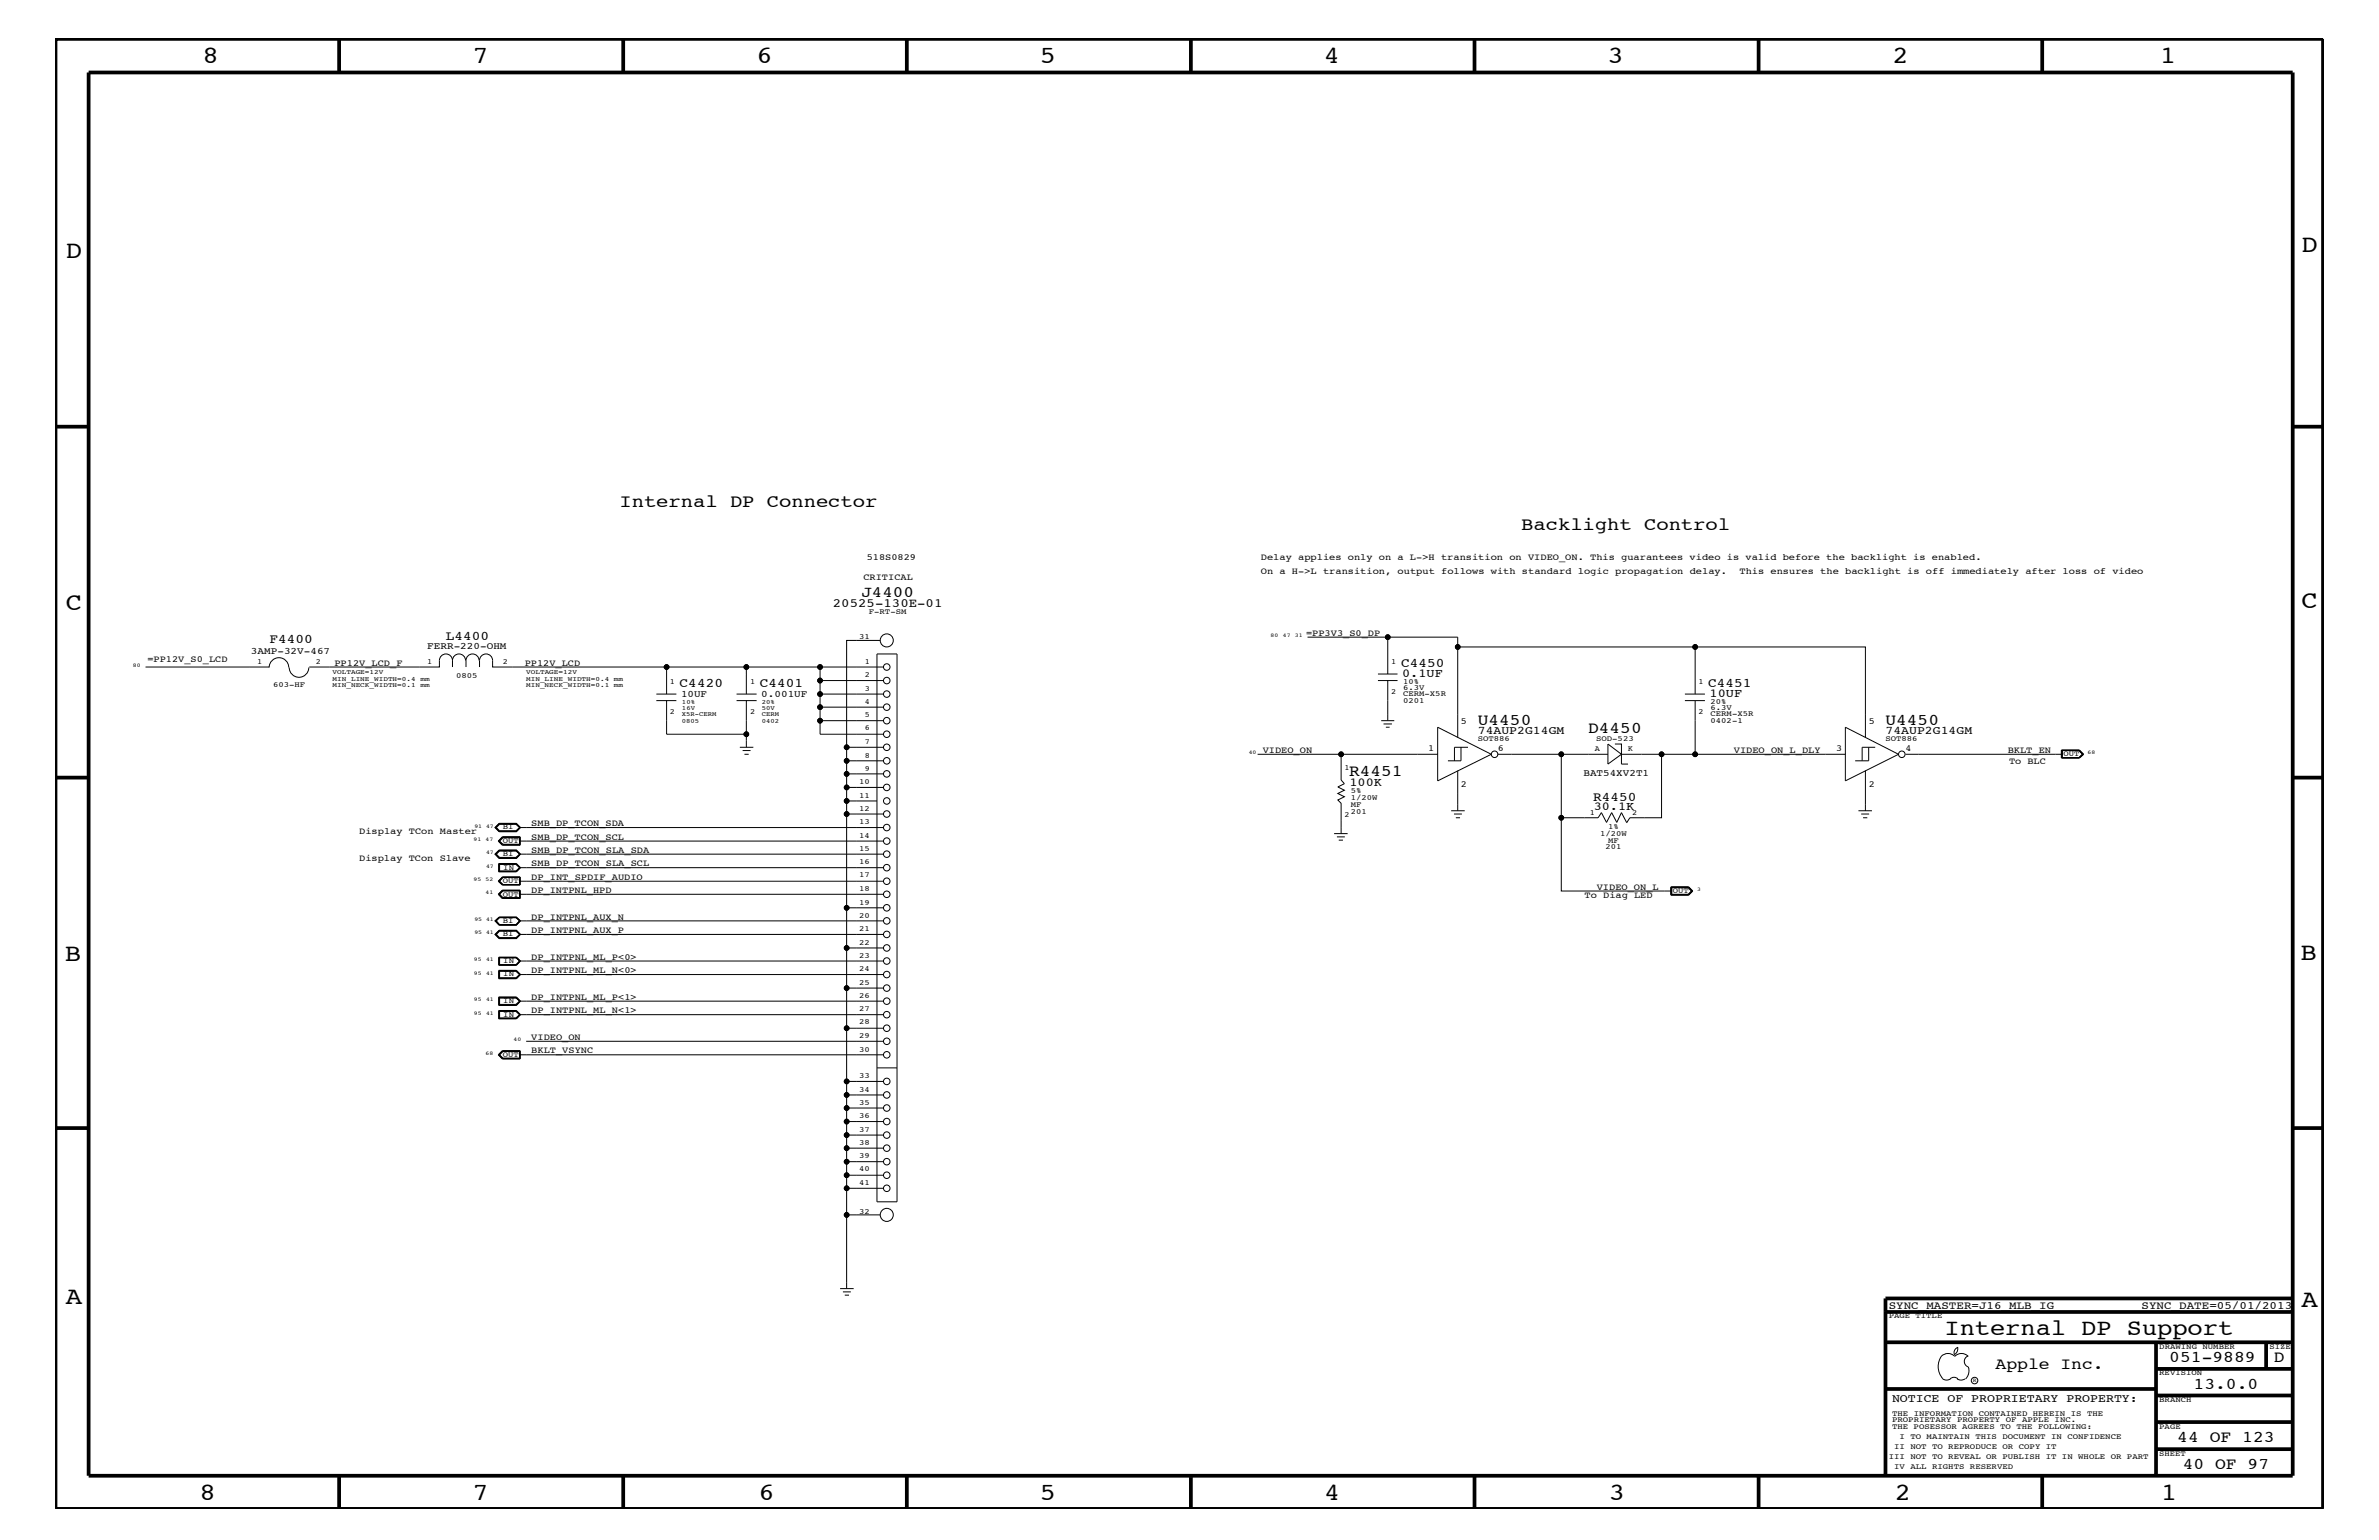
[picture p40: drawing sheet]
<svg xmlns="http://www.w3.org/2000/svg" width="432mm" height="279mm" viewBox="0 0 432 279" stroke-linecap="round" stroke-linejoin="round" font-family="sans-serif">
<defs><g id="words">
<g font-size="4.5">
<text x="36.7" y="11.5">8</text>
<text x="85.8" y="11.5">7</text>
<text x="137.3" y="11.5">6</text>
<text x="188.7" y="11.5">5</text>
<text x="240.3" y="11.5">4</text>
<text x="291.8" y="11.5">3</text>
<text x="343.5" y="11.5">2</text>
<text x="392" y="11.5">1</text>
<text x="11.9" y="46.8">D</text>
<text x="417.7" y="45.7">D</text>
<text x="11.9" y="110.6">C</text>
<text x="417.7" y="110.3">C</text>
<text x="11.8" y="174.3">B</text>
<text x="417.6" y="174.2">B</text>
<text x="11.9" y="236.7">A</text>
<text x="417.7" y="237.1">A</text>
<text x="36.2" y="272.1">8</text>
<text x="85.8" y="272.1">7</text>
<text x="137.7" y="272.1">6</text>
<text x="188.7" y="272.1">5</text>
<text x="240.4" y="272.1">4</text>
<text x="292" y="272.1">3</text>
<text x="343.9" y="272.1">2</text>
<text x="392.2" y="272.1">1</text>
</g>
<text font-size="4.1" x="352.9" y="242.3">Internal DP Support</text>
<g font-size="3.3">
<text x="112.4" y="92">Internal DP Connector</text>
<text x="276.1" y="96.2">Backlight Control</text>
</g>
<g font-size="3">
<text x="268.2" y="131.5">U4450</text>
<text x="342.2" y="131.5">U4450</text>
<text x="288.2" y="133">D4450</text>
<text x="244.9" y="140.8">R4451</text>
<text x="362.2" y="248.4">Apple Inc.</text>
<text x="393.7" y="247.1">051-9889</text>
<text x="398.1" y="252">13.0.0</text>
<text x="412.7" y="247.1">D</text>
<text x="395.2" y="261.6">44 OF 123</text>
<text x="396.2" y="266.6">40 OF 97</text>
</g>
<text font-size="2.9" x="156.3" y="108.2">J4400</text>
<g font-size="2.4">
<text x="48.9" y="116.7">F4400</text>
<text x="80.9" y="116.1">L4400</text>
<text x="123.4" y="124.7">C4420</text>
<text x="137.9" y="124.7">C4401</text>
<text x="254.3" y="121">C4450</text>
<text x="310" y="124.7">C4451</text>
<text x="289.2" y="145.3">R4450</text>
</g>
<text font-size="2.3" x="151.2" y="110.2">20525-130E-01</text>
<g font-size="2.2">
<text x="254.5" y="122.9">0.1UF</text>
<text x="310.3" y="126.5">10UF</text>
<text x="244.9" y="142.6">100K</text>
<text x="289.3" y="147">30.1K</text>
</g>
<g font-size="2.1">
<text x="268.2" y="133.2">74AUP2G14GM</text>
<text x="342.2" y="133.2">74AUP2G14GM</text>
<text x="343.4" y="254.4">NOTICE OF PROPRIETARY PROPERTY:</text>
</g>
<g font-size="2">
<text x="342.8" y="237.4">SYNC_MASTER=J16_MLB_IG</text>
<text x="388.7" y="237.4">SYNC_DATE=05/01/2013</text>
</g>
<g font-size="1.8">
<text x="45.6" y="118.6">3AMP-32V-467</text>
<text x="77.6" y="117.8">FERR-220-OHM</text>
<text x="123.6" y="126.5">10UF</text>
<text x="138.2" y="126.5">0.001UF</text>
<text x="287.4" y="140.8">BAT54XV2T1</text>
</g>
<g font-size="1.7">
<text x="157.3" y="101.6">518S0829</text>
<text x="228.9" y="101.6">Delay applies only on a L-&gt;H transition on VIDEO_ON. This guarantees video is valid before the backlight is enabled.</text>
<text x="156.7" y="105.3">CRITICAL</text>
<text x="228.9" y="104.1">On a H-&gt;L transition, output follows with standard logic propagation delay.</text>
<text x="315.7" y="104.1">This ensures the backlight is off immediately after loss of video</text>
<text x="237.1" y="115.3">=PP3V3_S0_DP</text>
<text x="26.8" y="120.2">=PP12V_S0_LCD</text>
<text x="60.7" y="120.8">PP12V_LCD_F</text>
<text x="95.2" y="120.8">PP12V_LCD</text>
<text x="265.2" y="131.3">5</text>
<text x="339.2" y="131.3">5</text>
<text x="229.2" y="136.6">VIDEO_ON</text>
<text x="259.2" y="136.2">1</text>
<text x="271.9" y="136.2">6</text>
<text x="314.7" y="136.6">VIDEO_ON_L_DLY</text>
<text x="333.2" y="136.2">3</text>
<text x="345.9" y="136.2">4</text>
<text x="364.4" y="136.6">BKLT_EN</text>
<text x="265.2" y="142.9">2</text>
<text x="339.2" y="142.9">2</text>
<text x="364.7" y="138.6">To BLC</text>
<text x="96.4" y="149.9">SMB_DP_TCON_SDA</text>
<text x="65.2" y="151.3">Display TCon Master</text>
<text x="96.4" y="154.7">SMB_DP_TCON_SLA_SDA</text>
<text x="96.4" y="152.3">SMB_DP_TCON_SCL</text>
<text x="65.2" y="156.2">Display TCon Slave</text>
<text x="96.4" y="157.2">SMB_DP_TCON_SLA_SCL</text>
<text x="96.4" y="159.6">DP_INT_SPDIF_AUDIO</text>
<text x="96.4" y="162">DP_INTPNL_HPD</text>
<text x="289.8" y="161.4">VIDEO_ON_L</text>
<text x="96.4" y="166.9">DP_INTPNL_AUX_N</text>
<text x="287.6" y="162.8">To Diag LED</text>
<text x="96.4" y="169.3">DP_INTPNL_AUX_P</text>
<text x="96.4" y="174.2">DP_INTPNL_ML_P&lt;0&gt;</text>
<text x="96.4" y="176.6">DP_INTPNL_ML_N&lt;0&gt;</text>
<text x="96.4" y="183.8">DP_INTPNL_ML_N&lt;1&gt;</text>
<text x="96.4" y="181.4">DP_INTPNL_ML_P&lt;1&gt;</text>
<text x="96.4" y="191.1">BKLT_VSYNC</text>
<text x="96.4" y="188.7">VIDEO_ON</text>
</g>
<g font-size="1.4">
<text x="157.7" y="111.4">F-RT-SM</text>
<text x="156" y="115.9">31</text>
<text x="46.7" y="120.4">1</text>
<text x="49.6" y="124.7">603-HF</text>
<text x="57.3" y="120.4">2</text>
<text x="77.6" y="120.4">1</text>
<text x="82.8" y="123">0805</text>
<text x="91.3" y="120.4">2</text>
<text x="121.6" y="124.1">1</text>
<text x="136.1" y="124.1">1</text>
<text x="157" y="120.4">1</text>
<text x="157" y="122.9">2</text>
<text x="157" y="125.3">3</text>
<text x="252.5" y="125.9">2</text>
<text x="252.5" y="120.4">1</text>
<text x="254.7" y="125.2">6.3V</text>
<text x="254.7" y="124.1">10%</text>
<text x="308.3" y="124.1">1</text>
<text x="121.6" y="129.6">2</text>
<text x="136.1" y="129.6">2</text>
<text x="157" y="130.2">5</text>
<text x="157" y="127.7">4</text>
<text x="254.7" y="127.6">0201</text>
<text x="254.7" y="126.4">CERM-X5R</text>
<text x="308.3" y="129.6">2</text>
<text x="310.5" y="131.3">0402-1</text>
<text x="310.5" y="127.7">20%</text>
<text x="310.5" y="130">CERM-X5R</text>
<text x="310.5" y="128.8">6.3V</text>
<text x="157" y="132.5">6</text>
<text x="157" y="135">7</text>
<text x="157" y="137.4">8</text>
<text x="268.2" y="134.4">SOT886</text>
<text x="289.5" y="136.2">A</text>
<text x="289.7" y="134.4">SOD-523</text>
<text x="295.5" y="136.2">K</text>
<text x="342.2" y="134.4">SOT886</text>
<text x="374.6" y="137.2">OUT</text>
<text x="156" y="142.3">10</text>
<text x="157" y="139.8">9</text>
<text x="244" y="139.7">1</text>
<text x="245.2" y="144">5%</text>
<text x="156" y="149.5">13</text>
<text x="156" y="147.1">12</text>
<text x="156" y="144.7">11</text>
<text x="244" y="148.2">2</text>
<text x="245.2" y="145.1">1/20W</text>
<text x="245.2" y="146.4">MF</text>
<text x="245.2" y="147.6">201</text>
<text x="288.5" y="147.9">1</text>
<text x="296.2" y="147.9">2</text>
<text x="91.3" y="152.9">OUT</text>
<text x="91.3" y="150.5">BI</text>
<text x="91.3" y="155.4">BI</text>
<text x="156" y="152">14</text>
<text x="156" y="154.4">15</text>
<text x="290.4" y="151.8">1/20W</text>
<text x="291.4" y="154.1">201</text>
<text x="291.9" y="152.9">MF</text>
<text x="291.9" y="150.5">1%</text>
<text x="91.3" y="160.2">OUT</text>
<text x="91.4" y="157.8">IN</text>
<text x="156" y="159.2">17</text>
<text x="156" y="161.7">18</text>
<text x="156" y="156.8">16</text>
<text x="303.6" y="162">OUT</text>
<text x="91.3" y="162.7">OUT</text>
<text x="91.3" y="167.5">BI</text>
<text x="156" y="166.5">20</text>
<text x="156" y="164.1">19</text>
<text x="91.3" y="169.9">BI</text>
<text x="156" y="168.9">21</text>
<text x="156" y="171.4">22</text>
<text x="156" y="173.8">23</text>
<text x="91.4" y="177.2">IN</text>
<text x="91.4" y="174.8">IN</text>
<text x="156" y="178.7">25</text>
<text x="156" y="176.2">24</text>
<text x="91.4" y="182.1">IN</text>
<text x="91.4" y="184.4">IN</text>
<text x="156" y="185.9">28</text>
<text x="156" y="183.5">27</text>
<text x="156" y="181">26</text>
<text x="91.3" y="191.7">OUT</text>
<text x="156" y="190.8">30</text>
<text x="156" y="188.3">29</text>
<text x="156" y="195.6">33</text>
<text x="156" y="200.4">35</text>
<text x="156" y="202.9">36</text>
<text x="156" y="198.1">34</text>
<text x="156" y="205.3">37</text>
<text x="156" y="207.7">38</text>
<text x="156" y="210.2">39</text>
<text x="156" y="212.5">40</text>
<text x="156" y="215">41</text>
<text x="156" y="220.2">32</text>
<text x="342.8" y="239.2">PAGE TITLE</text>
<text x="391.9" y="244.7">DRAWING NUMBER</text>
<text x="411.9" y="244.7">SIZE</text>
<text x="391.9" y="249.5">REVISION</text>
<text x="343.4" y="256.8">THE INFORMATION CONTAINED HEREIN IS THE</text>
<text x="391.9" y="254.4">BRANCH</text>
<text x="343.4" y="258">PROPRIETARY PROPERTY OF APPLE INC.</text>
<text x="343.4" y="259.3">THE POSESSOR AGREES TO THE FOLLOWING:</text>
<text x="343.8" y="262.9">II NOT TO REPRODUCE OR COPY IT</text>
<text x="344.8" y="261.1">I TO MAINTAIN THIS DOCUMENT IN CONFIDENCE</text>
<text x="391.9" y="259.3">PAGE</text>
<text x="342.8" y="264.7">III NOT TO REVEAL OR PUBLISH IT IN WHOLE OR PART</text>
<text x="343.8" y="266.6">IV ALL RIGHTS RESERVED</text>
<text x="391.9" y="264.1">SHEET</text>
</g>
<g font-size="1.2">
<text x="60.4" y="124.7">MIN_NECK_WIDTH=0.1</text>
<text x="60.4" y="123.5">MIN_LINE_WIDTH=0.4</text>
<text x="60.4" y="122.3">VOLTAGE=12V</text>
<text x="76.3" y="124.7">mm</text>
<text x="76.3" y="123.5">mm</text>
<text x="95.5" y="124.7">MIN_NECK_WIDTH=0.1</text>
<text x="95.5" y="123.5">MIN_LINE_WIDTH=0.4</text>
<text x="95.5" y="122.3">VOLTAGE=12V</text>
<text x="111.4" y="124.7">mm</text>
<text x="111.4" y="123.5">mm</text>
<text x="123.8" y="128.8">16V</text>
<text x="123.8" y="130">X5R-CERM</text>
<text x="123.8" y="131.3">0805</text>
<text x="123.8" y="127.7">10%</text>
<text x="138.3" y="130">CERM</text>
<text x="138.3" y="127.7">20%</text>
<text x="138.3" y="128.8">50V</text>
<text x="138.3" y="131.3">0402</text>
</g>
<g font-size="1">
<text x="230.6" y="115.6">80</text>
<text x="232.8" y="115.6">47</text>
<text x="235" y="115.6">31</text>
<text x="24.1" y="121">80</text>
<text x="226.7" y="136.8">40</text>
<text x="378.9" y="136.8">68</text>
<text x="85.9" y="152.6">91</text>
<text x="86.1" y="150.1">91 47</text>
<text x="88.1" y="152.6">47</text>
<text x="88.2" y="155">47</text>
<text x="85.9" y="159.9">95</text>
<text x="88.1" y="159.9">52</text>
<text x="88.2" y="157.4">47</text>
<text x="308" y="161.7">3</text>
<text x="86.1" y="167.1">95 41</text>
<text x="88.1" y="162.2">41</text>
<text x="86.1" y="169.5">95 41</text>
<text x="86" y="176.8">95</text>
<text x="86" y="174.4">95</text>
<text x="88.2" y="176.8">41</text>
<text x="88.2" y="174.4">41</text>
<text x="86" y="181.6">95</text>
<text x="86" y="184.1">95</text>
<text x="88.2" y="181.6">41</text>
<text x="88.2" y="184.1">41</text>
<text x="88.1" y="191.4">68</text>
<text x="93.2" y="188.9">40</text>
<text x="358.1" y="250.7">R</text>
</g>
</g></defs>
<g fill="none" stroke="#000" stroke-width=".18">
<path d="M82.1 119.8a1.19 1.19 0 0 0-1.2-1.2 1.19 1.19 0 0 0-1.1 1.2v1.2h-23.7M82.1 119.8a1.19 1.19 0 0 1 1.2-1.2 1.19 1.19 0 0 1 1.2 1.2M82.1 119.8v1.2M87 119.8a1.19 1.19 0 0 0-1.2-1.2 1.19 1.19 0 0 0-1.2 1.2v1.2M159.2 118.6h3.6v99.4h-3.6zM159.8 116.2h-6.1v19.4M237.3 115.6h27.3v18.2M251.9 115.6v6.7M264.6 117.4h43.1v8.5M307.7 117.4h30.9v16.4M26.4 121h22.5M48.9 121.1a1.78 1.78 0 0 1 1.7-1.8 1.78 1.78 0 0 1 1.8 1.8"/>
<path d="M52.5 121.1a1.78 1.78 0 0 0 1.8 1.8 1.78 1.78 0 0 0 1.7-1.8M87 121v-1.2a1.19 1.19 0 0 1 1.2-1.2 1.19 1.19 0 0 1 1.2 1.2v1.2h31.6v4.9M119.1 127.1h3.7M119.1 125.9h3.7M121 127.1v6.1h14.5M121 121h27.8M133.7 127.1h3.6M133.7 125.9h3.6M134.3 135.6h2.4M134.8 136.2h1.4M135.1 136.8h.8M135.5 121v4.9"/>
<path d="M135.5 127.1v8.5M160.4 138h-6.7v2.4M160.4 135.6h-6.7v2.4M160.4 130.8h-11.6v2.4h11.6M160.4 128.3h-11.6v2.5M160.4 125.9h-11.6v2.4M160.4 123.5h-11.6v2.4M160.4 121h-11.6v2.5M228.3 136.8h32.6M243.4 136.8v4.7l.6 .7-1.2 .6 1.2 .6-1.2 .6 1.2 .6-1.2 .5 .6 .6v5.5M250.1 123.5h3.6M250.1 122.3h3.6"/>
<path d="M250.7 130.8h2.4M251.1 131.3h1.5M251.5 131.9h.7M251.9 123.5v7.3M260.9 131.9l9.8 4.9-9.8 4.9zM264.6 139.8v7.3M265.2 135.6v2.4h-2.4M266.4 135.6h-2.4v2.4M271.9 136.8h19.9M283.4 136.8v11.6M293.1 135h1.2v3.6h1.2M294.3 136.8l-2.5-1.8v3.6l2.5-1.8h7.3v11.6h-5.8l-.6 .9"/>
<path d="M301.6 136.8h33.3M305.8 127.1h3.7M305.8 125.9h3.7M307.7 127.1v9.7M334.9 131.9l9.7 4.9-9.7 4.9zM338.6 139.8v7.3M339.2 135.6v2.4h-2.5M340.4 135.6h-2.4v2.4M345.9 136.8h28.4M374.1 136.1h3.3l.8 .7-.8 .7h-3.3zM374.2 136.1v1.4M377.4 136.2h-3.1v1.2h3.1"/>
<path d="M377.4 136.1l.7 .7-.7 .7M377.4 136.2l.6 .6-.6 .6M89.8 150.1l.8-.7h3.1l.8 .7-.8 .8h-3.1zM89.8 155l.8-.8h3.1l.8 .8-.8 .7h-3.1zM90.4 152.6l.8-.8h3.2v1.6h-3.2zM90.5 156.7h3.2l.8 .7-.8 .8h-3.2zM90.6 149.5h3.1l.6 .6M90.6 149.5h3.1l.7 .6-.7 .7h-3.1M90.6 149.5l-.7 .6 .7 .7M90.6 149.5l-.6 .6 .6 .7M90.6 154.4h3.1l.6 .6-.6 .6h-3.1l-.6-.6zM90.6 154.3h3.1l.7 .7-.7 .7h-3.1l-.7-.7z"/>
<path d="M90.7 156.8h2.9l.7 .6-.7 .6h-2.9zM91.2 159.1h3.2v1.5h-3.2M91.2 151.8l-.7 .8 .7 .7h3.2M91.2 159.1l-.8 .8 .8 .7M91.2 159.1l-.7 .8 .7 .7M91.3 159.2l-.6 .7 .6 .6M91.3 151.9h3v1.3h-3l-.7-.6zM91.3 159.2h3v1.3h-3M91.3 159.2l-.7 .7 .7 .6M93.7 156.7h-3.1v1.4h3.1M93.7 156.7l.7 .7-.7 .7M93.7 156.7l.6 .7"/>
<path d="M94.3 152h-3l-.6 .6 .6 .6M94.3 150.1l-.7 .6h-2.9l-.6-.6 .6-.6h2.9l.7 .6h66.1M94.3 150.1l-.6 .7h-3.1M94.3 155l-.7 .6h-2.9l-.6-.6 .6-.6h2.9l.7 .6h66.1M94.3 152.6h66.1M94.3 157.4l-.6 .7M94.3 157.4h66.1M94.3 159.9h66.1M159.2 145.3h-5.5v2.4M160.4 147.7h-6.7v17M160.4 142.9h-6.7v2.4M160.4 140.4h-6.7v2.5"/>
<path d="M242.1 151.2h2.5M242.7 151.8h1.4M243 152.4h.8M263.4 147.1h2.5M263.9 147.7h1.4M264.2 148.4h.8M295.2 149.2l-.9-1.8-.8 1.8-1-1.8-.9 1.8-.9-1.8-.6 1h-6.7v13.3h20M337.3 147.1h2.5M337.8 147.7h1.5M338.2 148.4h.7M90 167.1l.6-.6h3.1l.6 .6-.6 .7h-3.1zM90.4 162.2l.8-.7h3.2v1.5h-3.2z"/>
<path d="M90.5 176.1h3.2l.8 .7-.8 .8h-3.2zM90.6 166.4h3.1l.7 .7-.7 .7h-3.1M90.6 166.4h3.1l.8 .7-.8 .7h-3.1M90.6 166.4l-.8 .7 .8 .7M90.6 166.4l-.7 .7 .7 .7M90.6 168.9h3.1l.6 .6M90.6 168.9h3.1l.7 .6-.7 .7h-3.1M90.6 168.8h3.1l.8 .7-.8 .8h-3.1l-.8-.8zM90.6 168.9l-.7 .6 .7 .7M90.6 168.9l-.6 .6 .6 .7M90.6 173.7v1.4M90.6 173.8h3.1l.6 .6"/>
<path d="M90.7 173.8v1.2M90.7 176.2h2.9l.7 .6-.7 .6h-2.9zM91.3 161.6l-.7 .6 .7 .7h3v-1.3M93.6 173.8l.7 .6M93.7 173.7h-3.2v1.4h3.2M93.7 176.1h-3.1v1.4h3.1M93.7 176.1l.7 .7-.7 .7M93.7 176.1l.6 .7M93.7 173.7l.8 .7-.8 .7M93.7 173.7l.7 .7-.7 .7M94.3 161.7h-3l-.6 .5 .6 .6h3M94.3 167.1l-.7 .7h-2.9l-.6-.7 .6-.6h2.9l.7 .6h66.1"/>
<path d="M94.3 169.5l-.7 .6h-2.9l-.6-.6 .6-.6h2.9l.7 .6h66.1M94.3 169.5l-.6 .7h-3.1M94.3 162.2h66.1M94.3 176.8l-.6 .7M94.3 176.8h66.1M94.3 174.4l-.7 .6M94.3 174.4l-.6 .6h-3.1M94.3 174.4h66.1M94.4 161.6h-3.2l-.7 .6 .7 .8M160.4 179.3h-6.7v7.2M160.4 172h-6.7v7.3M160.4 164.7h-6.7v7.3"/>
<path d="M303.3 160.9h3.2l.8 .8-.8 .7h-3.2zM303.3 162.3h3.2M303.3 161h3.2M303.4 161v1.3M303.4 161.1h3l.6 .6-.6 .5h-3zM306.5 161l.7 .7-.7 .6M306.5 161l.6 .7-.6 .6M90.4 191.4l.8-.8h3.2v1.5h-3.2zM90.5 180.9h3.2l.8 .7-.8 .8h-3.2zM90.5 183.3h3.2l.8 .8-.8 .8h-3.2zM90.6 182.4v-1.4h3.1l.7 .6-.7 .8M90.6 181h3.1l.6 .6"/>
<path d="M90.7 181v1.2h2.9l.7-.6M90.7 183.5h2.9l.7 .6-.7 .6h-2.9zM91.3 190.7l-.7 .7 .7 .7M93.6 181l.7 .6M93.7 183.4h-3.1v1.4h3.1M93.7 183.4l.7 .7-.7 .7M93.7 183.4l.6 .7M94.3 190.8h-3l-.6 .6 .6 .6h3M94.3 190.7v1.4M94.3 181.6l-.6 .7h-3.1M94.3 181.6h66.1M94.3 184.1l-.6 .7"/>
<path d="M94.3 184.1h66.1M94.3 191.4h66.1M94.4 190.7h-3.2l-.7 .7 .7 .7h3.2M95.5 188.9h64.9M159.2 193.7h3.6M160.4 198.7h-6.7v2.3M160.4 196.2h-6.7v2.5M160.4 186.5h-6.7v9.7M160.4 215.6h-6.7v4.8M160.4 213.2h-6.7v2.4M160.4 210.8h-6.7v2.4M160.4 208.3h-6.7v2.5"/>
<path d="M160.4 205.9h-6.7v2.4M160.4 203.5h-6.7v2.4M160.4 201h-6.7v2.5M152.5 233.8h2.4M153 234.4h1.4M153.3 235h.8M159.8 220.4h-6.1v13.4M352.3 246.1a1.72 1.72 0 0 1 2.5 0 1.69 1.69 0 0 1 2.4 0M352.4 246a3.2 3.2 0 0 0 .4 4.3l.8 .1 .4-.2M354 250.2l.7-.3 .7 .3M355.2 250.2l.7 .2 .7-.2M355.3 244.4v.3a1.18 1.18 0 0 1-.6 1.1"/>
<path d="M355.4 244.4a.99 .99 0 0 0-.6 1.4M357.2 246a1.04 1.04 0 0 0-.7 1 1.04 1.04 0 0 0 .7 1M357.3 248l.1 .7a2.11 2.11 0 0 1-.6 1.5"/>
<circle cx="161" cy="116.2" r="1.19"/>
<circle cx="251.9" cy="115.6" r=".42"/>
<circle cx="264.6" cy="117.4" r=".42"/>
<circle cx="307.7" cy="117.4" r=".42"/>
<circle cx="121" cy="121" r=".42"/>
<circle cx="135.5" cy="133.2" r=".42"/>
<circle cx="135.5" cy="121" r=".42"/>
<circle cx="148.8" cy="128.3" r=".42"/>
<circle cx="148.8" cy="125.9" r=".42"/>
<circle cx="148.8" cy="121" r=".42"/>
<circle cx="148.8" cy="123.5" r=".42"/>
<circle cx="148.8" cy="130.8" r=".42"/>
<circle cx="153.7" cy="138" r=".42"/>
<circle cx="153.7" cy="135.6" r=".42"/>
<circle cx="161" cy="125.9" r=".59"/>
<circle cx="161" cy="138" r=".59"/>
<circle cx="161" cy="135.6" r=".59"/>
<circle cx="161" cy="128.3" r=".59"/>
<circle cx="161" cy="121" r=".59"/>
<circle cx="161" cy="130.8" r=".59"/>
<circle cx="161" cy="133.2" r=".59"/>
<circle cx="161" cy="123.5" r=".59"/>
<circle cx="243.4" cy="136.8" r=".42"/>
<circle cx="271.3" cy="136.8" r=".59"/>
<circle cx="283.4" cy="136.8" r=".42"/>
<circle cx="301.6" cy="136.8" r=".42"/>
<circle cx="307.7" cy="136.8" r=".42"/>
<circle cx="345.2" cy="136.8" r=".59"/>
<circle cx="153.7" cy="145.3" r=".42"/>
<circle cx="153.7" cy="147.7" r=".42"/>
<circle cx="153.7" cy="142.9" r=".42"/>
<circle cx="153.7" cy="140.4" r=".42"/>
<circle cx="161" cy="155" r=".59"/>
<circle cx="161" cy="159.9" r=".59"/>
<circle cx="161" cy="140.4" r=".59"/>
<circle cx="161" cy="145.3" r=".59"/>
<circle cx="161" cy="150.1" r=".59"/>
<circle cx="161" cy="152.6" r=".59"/>
<circle cx="161" cy="142.9" r=".59"/>
<circle cx="161" cy="147.7" r=".59"/>
<circle cx="161" cy="157.4" r=".59"/>
<circle cx="283.4" cy="148.4" r=".42"/>
<circle cx="153.7" cy="172" r=".42"/>
<circle cx="153.7" cy="164.7" r=".42"/>
<circle cx="153.7" cy="179.3" r=".42"/>
<circle cx="161" cy="162.2" r=".59"/>
<circle cx="161" cy="164.7" r=".59"/>
<circle cx="161" cy="167.1" r=".59"/>
<circle cx="161" cy="172" r=".59"/>
<circle cx="161" cy="176.8" r=".59"/>
<circle cx="161" cy="179.3" r=".59"/>
<circle cx="161" cy="169.5" r=".59"/>
<circle cx="161" cy="174.4" r=".59"/>
<circle cx="153.7" cy="198.7" r=".42"/>
<circle cx="153.7" cy="196.2" r=".42"/>
<circle cx="153.7" cy="186.5" r=".42"/>
<circle cx="161" cy="191.4" r=".59"/>
<circle cx="161" cy="186.5" r=".59"/>
<circle cx="161" cy="181.6" r=".59"/>
<circle cx="161" cy="198.7" r=".59"/>
<circle cx="161" cy="188.9" r=".59"/>
<circle cx="161" cy="196.2" r=".59"/>
<circle cx="161" cy="184.1" r=".59"/>
<circle cx="153.7" cy="215.6" r=".42"/>
<circle cx="153.7" cy="208.3" r=".42"/>
<circle cx="153.7" cy="201" r=".42"/>
<circle cx="153.7" cy="210.8" r=".42"/>
<circle cx="153.7" cy="213.2" r=".42"/>
<circle cx="153.7" cy="205.9" r=".42"/>
<circle cx="153.7" cy="203.5" r=".42"/>
<circle cx="161" cy="213.2" r=".59"/>
<circle cx="161" cy="203.5" r=".59"/>
<circle cx="161" cy="210.8" r=".59"/>
<circle cx="161" cy="208.3" r=".59"/>
<circle cx="161" cy="215.6" r=".59"/>
<circle cx="161" cy="205.9" r=".59"/>
<circle cx="161" cy="201" r=".59"/>
<circle cx="153.7" cy="220.4" r=".42"/>
<circle cx="161" cy="220.4" r="1.19"/>
<circle cx="358.4" cy="250.5" r=".59"/>
</g>
<g fill="none" stroke="#000" stroke-width=".68" stroke-linecap="butt">
<path d="M10.1 7.1h411.5v266.7h-411.5zM16.1 13.2h400v254.5h-400zM61.6 7.1v6.1M113.1 7.1v6.1M164.6 7.1v6.1M216.2 7.1v6.1M267.6 7.1v6.1M319.2 7.1v6.1M370.7 7.1v6.1M10.1 77.4h6M416.1 77.4h5.5M10.1 141.1h6"/>
<path d="M416.1 141.1h5.5M10.1 204.7h6M416.1 204.7h5.5M342.2 238h73.9M416.1 235.6h-73.9v32.1M342.2 243.5h73.9M342.2 252h49.1M391.3 248.4h24.8M391.3 243.5v24.2M391.3 258h24.8M391.3 253.2h24.8M411.3 243.5v4.9"/>
<path d="M61.6 267.7v6.1M113.1 267.7v6.1M164.6 267.7v6.1M216.2 268v5.8M267.6 267.7v6.1M319.2 267.7v6.1M370.7 267.7v6.1M391.3 262.9h24.8"/>
</g>
<g fill="#000">
<circle cx="251.9" cy="115.6" r=".42"/>
<circle cx="264.6" cy="117.4" r=".42"/>
<circle cx="307.7" cy="117.4" r=".42"/>
<circle cx="121" cy="121" r=".42"/>
<circle cx="135.5" cy="121" r=".42"/>
<circle cx="135.5" cy="133.2" r=".42"/>
<circle cx="148.8" cy="123.5" r=".42"/>
<circle cx="148.8" cy="130.8" r=".42"/>
<circle cx="148.8" cy="125.9" r=".42"/>
<circle cx="148.8" cy="121" r=".42"/>
<circle cx="148.8" cy="128.3" r=".42"/>
<circle cx="153.7" cy="138" r=".42"/>
<circle cx="153.7" cy="135.6" r=".42"/>
<circle cx="243.4" cy="136.8" r=".42"/>
<circle cx="283.4" cy="136.8" r=".42"/>
<circle cx="301.6" cy="136.8" r=".42"/>
<circle cx="307.7" cy="136.8" r=".42"/>
<circle cx="153.7" cy="140.4" r=".42"/>
<circle cx="153.7" cy="145.3" r=".42"/>
<circle cx="153.7" cy="147.7" r=".42"/>
<circle cx="153.7" cy="142.9" r=".42"/>
<circle cx="283.4" cy="148.4" r=".42"/>
<circle cx="153.7" cy="172" r=".42"/>
<circle cx="153.7" cy="164.7" r=".42"/>
<circle cx="153.7" cy="179.3" r=".42"/>
<circle cx="153.7" cy="198.7" r=".42"/>
<circle cx="153.7" cy="186.5" r=".42"/>
<circle cx="153.7" cy="196.2" r=".42"/>
<circle cx="153.7" cy="213.2" r=".42"/>
<circle cx="153.7" cy="215.6" r=".42"/>
<circle cx="153.7" cy="205.9" r=".42"/>
<circle cx="153.7" cy="210.8" r=".42"/>
<circle cx="153.7" cy="203.5" r=".42"/>
<circle cx="153.7" cy="201" r=".42"/>
<circle cx="153.7" cy="208.3" r=".42"/>
<circle cx="153.7" cy="220.4" r=".42"/>
</g>
<use href="#words"/>
</svg>
